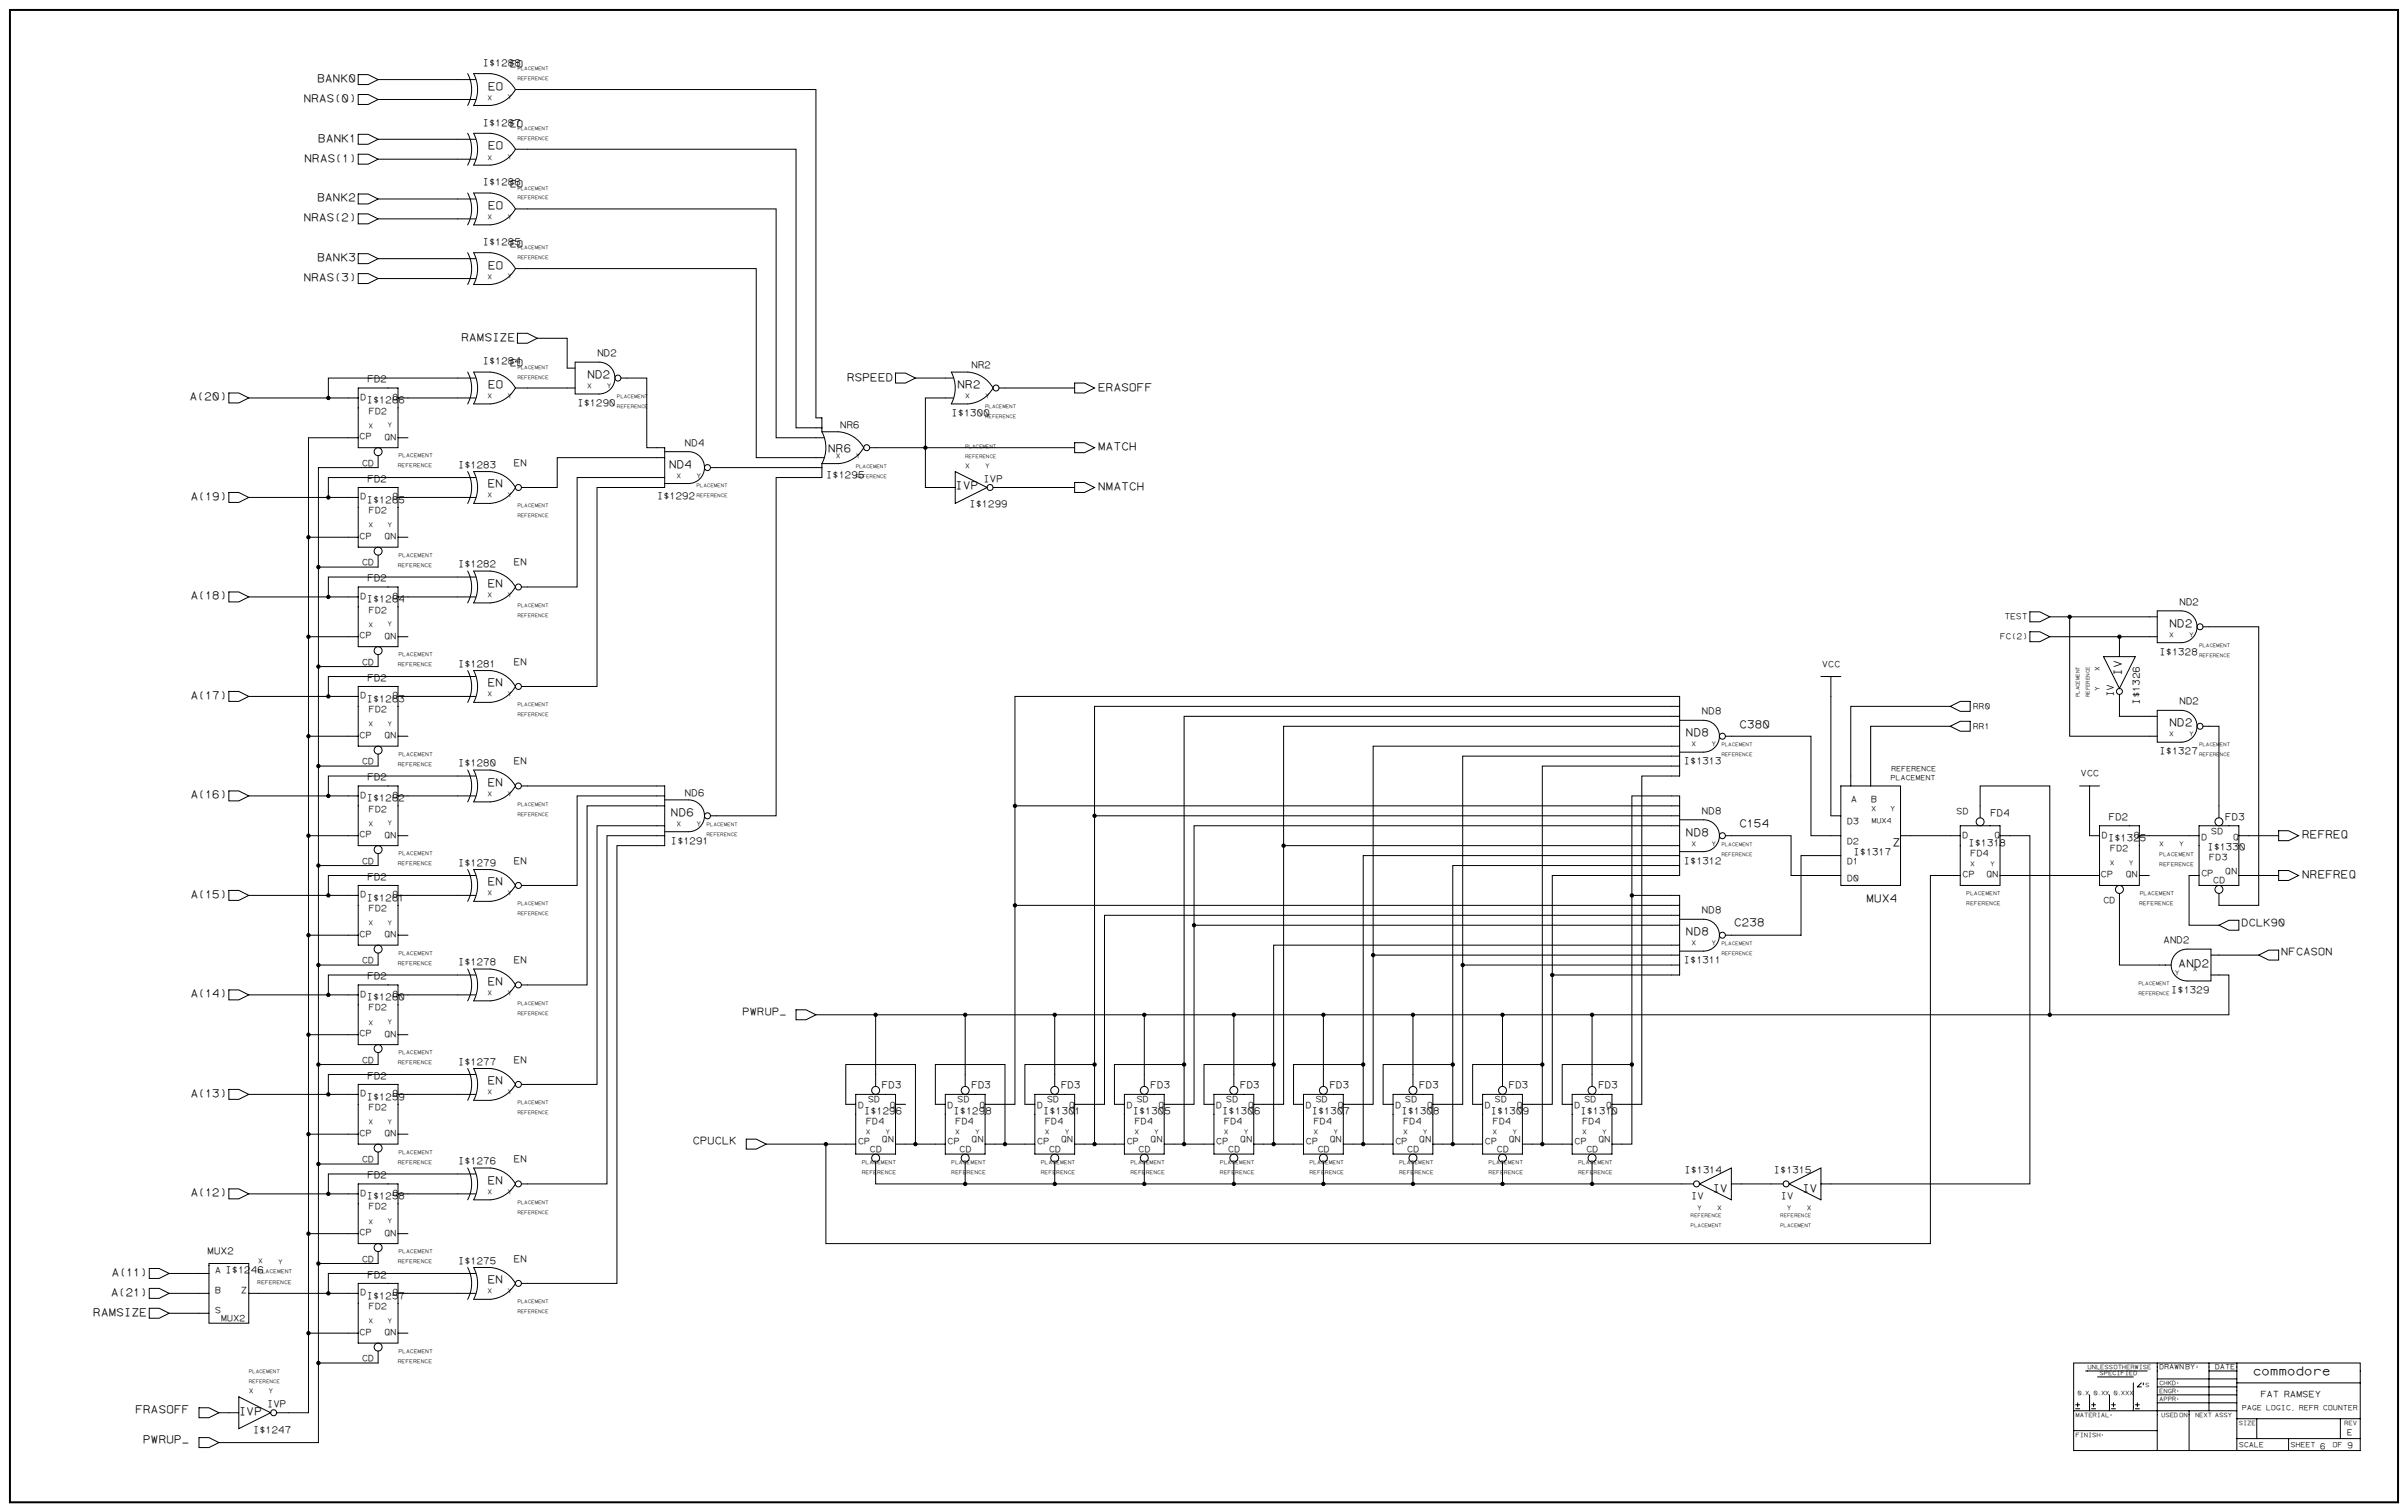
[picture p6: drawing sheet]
<svg xmlns="http://www.w3.org/2000/svg" width="1189mm" height="746mm" viewBox="0 0 1189 746" stroke-linecap="round" stroke-linejoin="round" font-family="sans-serif">
<defs><g id="words">
<text font-size="6" x="1112" y="679">commodore</text>
<g font-size="5.5">
<text x="157" y="41">BANK0</text>
<text x="241" y="44">EO</text>
<text x="150" y="50">NRAS(0)</text>
<text x="157" y="70">BANK1</text>
<text x="241" y="74">EO</text>
<text x="150" y="80">NRAS(1)</text>
<text x="157" y="99">BANK2</text>
<text x="241" y="103">EO</text>
<text x="150" y="109">NRAS(2)</text>
<text x="157" y="129">BANK3</text>
<text x="241" y="133">EO</text>
<text x="150" y="139">NRAS(3)</text>
<text x="228" y="168">RAMSIZE</text>
<text x="241" y="192">EO</text>
<text x="290" y="187">ND2</text>
<text x="418" y="188">RSPEED</text>
<text x="472" y="192">NR2</text>
<text x="94" y="198">A(20)</text>
<text x="542" y="193">ERASOFF</text>
<text x="409" y="223">NR6</text>
<text x="542" y="222">MATCH</text>
<text x="330" y="231">ND4</text>
<text x="241" y="241">EN</text>
<text x="471" y="242">IVP</text>
<text x="542" y="242">NMATCH</text>
<text x="94" y="247">A(19)</text>
<text x="241" y="290">EN</text>
<text x="94" y="296">A(18)</text>
<text x="1071" y="309">ND2</text>
<text x="1047" y="333" transform="rotate(-90 1047 333)">IV</text>
<text x="241" y="339">EN</text>
<text x="94" y="345">A(17)</text>
<text x="858" y="359">C380</text>
<text x="1071" y="359">ND2</text>
<text x="832" y="363">ND8</text>
<text x="241" y="388">EN</text>
<text x="94" y="394">A(16)</text>
<text x="331" y="403">ND6</text>
<text x="832" y="413">ND8</text>
<text x="858" y="408">C154</text>
<text x="1136" y="414">REFREQ</text>
<text x="934" y="418">Z</text>
<text x="241" y="437">EN</text>
<text x="1136" y="434">NREFREQ</text>
<text x="94" y="443">A(15)</text>
<text x="921" y="445">MUX4</text>
<text x="832" y="462">ND8</text>
<text x="856" y="457">C238</text>
<text x="1075" y="477">AND2</text>
<text x="241" y="486">EN</text>
<text x="94" y="492">A(14)</text>
<text x="241" y="535">EN</text>
<text x="94" y="542">A(13)</text>
<text x="241" y="585">EN</text>
<text x="94" y="591">A(12)</text>
<text x="845" y="588">IV</text>
<text x="889" y="588">IV</text>
<text x="55" y="630">A(11)</text>
<text x="241" y="634">EN</text>
<text x="55" y="640">A(21)</text>
<text x="46" y="650">RAMSIZE</text>
<text x="67" y="697">FRASOFF</text>
<text x="118" y="698">IVP</text>
<text x="71" y="712">PWRUP_</text>
</g>
<g font-size="5.2">
<text x="1106" y="457">DCLK90</text>
<text x="1126" y="472">NFCASON</text>
<text x="366" y="501">PWRUP_</text>
<text x="342" y="565">CPUCLK</text>
</g>
<g font-size="4.7">
<text x="238" y="33">I$1288</text>
<text x="252" y="33">EO</text>
<text x="238" y="62">I$1287</text>
<text x="252" y="63">EO</text>
<text x="238" y="92">I$1286</text>
<text x="252" y="92">EO</text>
<text x="238" y="121">I$1285</text>
<text x="252" y="122">EO</text>
<text x="238" y="180">I$1284</text>
<text x="295" y="176">ND2</text>
<text x="252" y="181">EO</text>
<text x="479" y="182">NR2</text>
<text x="181" y="189">FD2</text>
<text x="181" y="199">I$1266</text>
<text x="285" y="200">I$1290</text>
<text x="470" y="205">I$1300</text>
<text x="415" y="211">NR6</text>
<text x="338" y="220">ND4</text>
<text x="226" y="231">I$1283</text>
<text x="253" y="230">EN</text>
<text x="181" y="238">FD2</text>
<text x="408" y="236">I$1295</text>
<text x="485" y="238">IVP</text>
<text x="181" y="248">I$1265</text>
<text x="324" y="247">I$1292</text>
<text x="478" y="251">I$1299</text>
<text x="226" y="280">I$1282</text>
<text x="253" y="279">EN</text>
<text x="181" y="287">FD2</text>
<text x="181" y="297">I$1264</text>
<text x="1076" y="299">ND2</text>
<text x="1066" y="323">I$1328</text>
<text x="226" y="329">I$1281</text>
<text x="253" y="328">EN</text>
<text x="181" y="336">FD2</text>
<text x="181" y="346">I$1263</text>
<text x="1043" y="344" transform="rotate(-90 1043 344)">IV</text>
<text x="1056" y="348" transform="rotate(-90 1056 348)">I$1326</text>
<text x="1076" y="348">ND2</text>
<text x="840" y="353">ND8</text>
<text x="253" y="377">EN</text>
<text x="831" y="377">I$1313</text>
<text x="1066" y="372">I$1327</text>
<text x="226" y="378">I$1280</text>
<text x="181" y="385">FD2</text>
<text x="181" y="396">I$1262</text>
<text x="338" y="393">ND6</text>
<text x="840" y="402">ND8</text>
<text x="982" y="403">FD4</text>
<text x="1041" y="405">FD2</text>
<text x="1098" y="405">FD3</text>
<text x="331" y="417">I$1291</text>
<text x="971" y="418">I$1318</text>
<text x="1040" y="415">I$1325</text>
<text x="1089" y="419">I$1330</text>
<text x="915" y="422">I$1317</text>
<text x="226" y="427">I$1279</text>
<text x="253" y="426">EN</text>
<text x="831" y="426">I$1312</text>
<text x="181" y="434">FD2</text>
<text x="181" y="445">I$1261</text>
<text x="840" y="451">ND8</text>
<text x="1068" y="466">AND2</text>
<text x="226" y="476">I$1278</text>
<text x="253" y="475">EN</text>
<text x="831" y="475">I$1311</text>
<text x="181" y="483">FD2</text>
<text x="1072" y="490">I$1329</text>
<text x="181" y="494">I$1260</text>
<text x="226" y="526">I$1277</text>
<text x="253" y="525">EN</text>
<text x="181" y="533">FD2</text>
<text x="435" y="537">FD3</text>
<text x="479" y="537">FD3</text>
<text x="524" y="537">FD3</text>
<text x="568" y="537">FD3</text>
<text x="612" y="537">FD3</text>
<text x="656" y="537">FD3</text>
<text x="700" y="537">FD3</text>
<text x="745" y="537">FD3</text>
<text x="789" y="537">FD3</text>
<text x="181" y="543">I$1259</text>
<text x="426" y="550">I$1296</text>
<text x="470" y="550">I$1298</text>
<text x="515" y="550">I$1301</text>
<text x="559" y="550">I$1305</text>
<text x="603" y="550">I$1306</text>
<text x="647" y="550">I$1307</text>
<text x="691" y="550">I$1308</text>
<text x="736" y="550">I$1309</text>
<text x="780" y="550">I$1310</text>
<text x="226" y="575">I$1276</text>
<text x="253" y="574">EN</text>
<text x="181" y="582">FD2</text>
<text x="831" y="579">I$1314</text>
<text x="875" y="579">I$1315</text>
<text x="181" y="592">I$1258</text>
<text x="835" y="592">IV</text>
<text x="879" y="592">IV</text>
<text x="102" y="619">MUX2</text>
<text x="226" y="624">I$1275</text>
<text x="253" y="623">EN</text>
<text x="181" y="631">FD2</text>
<text x="181" y="641">I$1257</text>
<text x="132" y="695">IVP</text>
<text x="125" y="707">I$1247</text>
</g>
<g font-size="4.4">
<text x="178" y="197">D</text>
<text x="193" y="197">Q</text>
<text x="182" y="204">FD2</text>
<text x="177" y="217">CP</text>
<text x="190" y="217">QN</text>
<text x="179" y="230">CD</text>
<text x="178" y="247">D</text>
<text x="193" y="247">Q</text>
<text x="182" y="253">FD2</text>
<text x="177" y="266">CP</text>
<text x="190" y="266">QN</text>
<text x="179" y="279">CD</text>
<text x="178" y="296">D</text>
<text x="193" y="296">Q</text>
<text x="182" y="302">FD2</text>
<text x="177" y="315">CP</text>
<text x="190" y="315">QN</text>
<text x="179" y="328">CD</text>
<text x="899" y="329">VCC</text>
<text x="178" y="345">D</text>
<text x="193" y="345">Q</text>
<text x="182" y="352">FD2</text>
<text x="177" y="364">CP</text>
<text x="190" y="364">QN</text>
<text x="179" y="377">CD</text>
<text x="1027" y="383">VCC</text>
<text x="178" y="394">D</text>
<text x="193" y="394">Q</text>
<text x="913" y="396">A</text>
<text x="923" y="396">B</text>
<text x="182" y="401">FD2</text>
<text x="966" y="402">SD</text>
<text x="912" y="407">D3</text>
<text x="177" y="413">CP</text>
<text x="190" y="414">QN</text>
<text x="968" y="414">D</text>
<text x="984" y="414">Q</text>
<text x="1037" y="414">D</text>
<text x="1053" y="414">Q</text>
<text x="1091" y="412">SD</text>
<text x="912" y="417">D2</text>
<text x="1086" y="415">D</text>
<text x="1102" y="415">Q</text>
<text x="972" y="422">FD4</text>
<text x="1041" y="420">FD2</text>
<text x="1090" y="424">FD3</text>
<text x="179" y="426">CD</text>
<text x="912" y="426">D1</text>
<text x="1098" y="431">QN</text>
<text x="912" y="435">D0</text>
<text x="968" y="433">CP</text>
<text x="980" y="433">QN</text>
<text x="1037" y="433">CP</text>
<text x="1049" y="433">QN</text>
<text x="1086" y="432">CP</text>
<text x="1092" y="436">CD</text>
<text x="178" y="443">D</text>
<text x="193" y="443">Q</text>
<text x="182" y="450">FD2</text>
<text x="1038" y="446">CD</text>
<text x="177" y="462">CP</text>
<text x="190" y="463">QN</text>
<text x="179" y="475">CD</text>
<text x="178" y="492">D</text>
<text x="193" y="492">Q</text>
<text x="182" y="499">FD2</text>
<text x="177" y="512">CP</text>
<text x="190" y="512">QN</text>
<text x="179" y="525">CD</text>
<text x="178" y="541">D</text>
<text x="193" y="541">Q</text>
<text x="428" y="544">SD</text>
<text x="472" y="544">SD</text>
<text x="517" y="544">SD</text>
<text x="561" y="544">SD</text>
<text x="605" y="544">SD</text>
<text x="649" y="544">SD</text>
<text x="693" y="544">SD</text>
<text x="738" y="544">SD</text>
<text x="782" y="544">SD</text>
<text x="182" y="548">FD2</text>
<text x="423" y="547">D</text>
<text x="439" y="547">Q</text>
<text x="468" y="547">D</text>
<text x="483" y="547">Q</text>
<text x="512" y="547">D</text>
<text x="527" y="547">Q</text>
<text x="556" y="547">D</text>
<text x="572" y="547">Q</text>
<text x="600" y="547">D</text>
<text x="616" y="547">Q</text>
<text x="644" y="547">D</text>
<text x="660" y="547">Q</text>
<text x="689" y="547">D</text>
<text x="704" y="547">Q</text>
<text x="733" y="547">D</text>
<text x="748" y="547">Q</text>
<text x="777" y="547">D</text>
<text x="793" y="547">Q</text>
<text x="427" y="555">FD4</text>
<text x="471" y="555">FD4</text>
<text x="516" y="555">FD4</text>
<text x="560" y="555">FD4</text>
<text x="604" y="555">FD4</text>
<text x="648" y="555">FD4</text>
<text x="692" y="555">FD4</text>
<text x="737" y="555">FD4</text>
<text x="781" y="555">FD4</text>
<text x="177" y="561">CP</text>
<text x="190" y="561">QN</text>
<text x="435" y="564">QN</text>
<text x="479" y="564">QN</text>
<text x="524" y="564">QN</text>
<text x="568" y="564">QN</text>
<text x="612" y="564">QN</text>
<text x="656" y="564">QN</text>
<text x="700" y="564">QN</text>
<text x="745" y="564">QN</text>
<text x="789" y="564">QN</text>
<text x="423" y="565">CP</text>
<text x="429" y="569">CD</text>
<text x="468" y="565">CP</text>
<text x="473" y="569">CD</text>
<text x="512" y="565">CP</text>
<text x="518" y="569">CD</text>
<text x="556" y="565">CP</text>
<text x="562" y="569">CD</text>
<text x="600" y="565">CP</text>
<text x="606" y="569">CD</text>
<text x="644" y="565">CP</text>
<text x="650" y="569">CD</text>
<text x="689" y="565">CP</text>
<text x="694" y="569">CD</text>
<text x="733" y="565">CP</text>
<text x="739" y="569">CD</text>
<text x="777" y="565">CP</text>
<text x="783" y="569">CD</text>
<text x="179" y="574">CD</text>
<text x="178" y="590">D</text>
<text x="193" y="590">Q</text>
<text x="182" y="597">FD2</text>
<text x="177" y="610">CP</text>
<text x="190" y="610">QN</text>
<text x="179" y="623">CD</text>
<text x="106" y="629">A I$1246</text>
<text x="106" y="639">B</text>
<text x="119" y="639">Z</text>
<text x="178" y="640">D</text>
<text x="194" y="640">Q</text>
<text x="182" y="646">FD2</text>
<text x="106" y="648">S</text>
<text x="109" y="652">MUX2</text>
<text x="177" y="659">CP</text>
<text x="190" y="659">QN</text>
<text x="179" y="672">CD</text>
<text x="1116" y="690">FAT RAMSEY</text>
</g>
<g font-size="4.1">
<text x="989" y="306">TEST</text>
<text x="987" y="316">FC(2)</text>
<text x="974" y="350">RR0</text>
<text x="974" y="360">RR1</text>
<text x="1158" y="709">E</text>
<text x="1145" y="715">6</text>
<text x="1158" y="715">9</text>
</g>
<g font-size="3.5">
<text x="933" y="381">REFERENCE</text>
<text x="933" y="385">PLACEMENT</text>
<text x="923" y="401">X</text>
<text x="933" y="400">Y</text>
<text x="924" y="406">MUX4</text>
<text x="1066" y="676">DRAWNBY:</text>
<text x="1093" y="676">DATE</text>
<text x="1106" y="696">PAGE LOGIC, REFR COUNTER</text>
<text x="1105" y="714">SCALE</text>
<text x="1131" y="714">SHEET</text>
<text x="1151" y="714">OF</text>
</g>
<g font-size="3.3">
<text x="241" y="49">X</text>
<text x="250" y="49">Y</text>
<text x="241" y="79">X</text>
<text x="250" y="78">Y</text>
<text x="250" y="108">Y</text>
<text x="241" y="108">X</text>
<text x="241" y="138">X</text>
<text x="250" y="137">Y</text>
<text x="290" y="192">X</text>
<text x="300" y="192">Y</text>
<text x="241" y="197">X</text>
<text x="250" y="196">Y</text>
<text x="476" y="196">X</text>
<text x="486" y="196">Y</text>
<text x="182" y="211">X</text>
<text x="191" y="211">Y</text>
<text x="413" y="226">X</text>
<text x="422" y="226">Y</text>
<text x="476" y="231">X</text>
<text x="486" y="231">Y</text>
<text x="334" y="236">X</text>
<text x="344" y="236">Y</text>
<text x="241" y="246">X</text>
<text x="250" y="246">Y</text>
<text x="182" y="260">X</text>
<text x="191" y="260">Y</text>
<text x="241" y="295">X</text>
<text x="250" y="295">Y</text>
<text x="182" y="309">X</text>
<text x="191" y="309">Y</text>
<text x="1071" y="314">X</text>
<text x="1080" y="314">Y</text>
<text x="1036" y="331" transform="rotate(-90 1036 331)">X</text>
<text x="1036" y="341" transform="rotate(-90 1036 341)">Y</text>
<text x="241" y="344">X</text>
<text x="250" y="344">Y</text>
<text x="182" y="358">X</text>
<text x="191" y="358">Y</text>
<text x="1071" y="363">X</text>
<text x="1080" y="363">Y</text>
<text x="835" y="368">X</text>
<text x="845" y="368">Y</text>
<text x="241" y="393">X</text>
<text x="250" y="393">Y</text>
<text x="182" y="408">X</text>
<text x="191" y="407">Y</text>
<text x="334" y="408">X</text>
<text x="344" y="408">Y</text>
<text x="835" y="418">X</text>
<text x="845" y="418">Y</text>
<text x="1066" y="418">X</text>
<text x="1076" y="418">Y</text>
<text x="972" y="427">X</text>
<text x="982" y="427">Y</text>
<text x="1041" y="427">X</text>
<text x="1051" y="427">Y</text>
<text x="241" y="442">X</text>
<text x="250" y="442">Y</text>
<text x="182" y="457">X</text>
<text x="191" y="457">Y</text>
<text x="835" y="467">X</text>
<text x="845" y="467">Y</text>
<text x="1082" y="479">X</text>
<text x="1073" y="481">Y</text>
<text x="241" y="491">X</text>
<text x="250" y="491">Y</text>
<text x="182" y="506">X</text>
<text x="191" y="506">Y</text>
<text x="241" y="540">X</text>
<text x="250" y="540">Y</text>
<text x="182" y="555">X</text>
<text x="191" y="555">Y</text>
<text x="427" y="560">X</text>
<text x="437" y="560">Y</text>
<text x="471" y="560">X</text>
<text x="481" y="560">Y</text>
<text x="516" y="560">X</text>
<text x="525" y="560">Y</text>
<text x="560" y="560">X</text>
<text x="570" y="560">Y</text>
<text x="604" y="560">X</text>
<text x="614" y="560">Y</text>
<text x="648" y="560">X</text>
<text x="658" y="560">Y</text>
<text x="692" y="560">X</text>
<text x="702" y="560">Y</text>
<text x="737" y="560">X</text>
<text x="747" y="560">Y</text>
<text x="781" y="560">X</text>
<text x="791" y="560">Y</text>
<text x="241" y="589">X</text>
<text x="250" y="589">Y</text>
<text x="838" y="597">Y</text>
<text x="848" y="597">X</text>
<text x="882" y="597">Y</text>
<text x="892" y="597">X</text>
<text x="182" y="604">X</text>
<text x="191" y="604">Y</text>
<text x="127" y="624">X</text>
<text x="137" y="624">Y</text>
<text x="241" y="639">X</text>
<text x="250" y="639">Y</text>
<text x="182" y="653">X</text>
<text x="191" y="653">Y</text>
<text x="123" y="688">X</text>
<text x="133" y="688">Y</text>
</g>
<g font-size="3">
<text x="1030" y="676">UNLESSOTHERWISE</text>
<text x="1036" y="679">SPECIFIED</text>
<text x="1066" y="684">CHKD:</text>
<text x="1025" y="689">0.X</text>
<text x="1033" y="689">0.XX 0.XXX</text>
<text x="1059" y="685">S</text>
<text x="1066" y="688">ENGR:</text>
<text x="1066" y="692">APPR:</text>
<text x="1024" y="699">MATERIAL:</text>
<text x="1067" y="699">USED ON</text>
<text x="1083" y="699">NEXT ASSY</text>
<text x="1105" y="703">SIZE</text>
<text x="1157" y="703">REV</text>
<text x="1024" y="709">FINISH:</text>
</g>
<g font-size="2.6">
<text x="197" y="226">PLACEMENT</text>
<text x="196" y="231">REFERENCE</text>
<text x="197" y="275">PLACEMENT</text>
<text x="196" y="280">REFERENCE</text>
<text x="196" y="329">REFERENCE</text>
<text x="197" y="324">PLACEMENT</text>
<text x="196" y="378">REFERENCE</text>
<text x="197" y="373">PLACEMENT</text>
<text x="197" y="422">PLACEMENT</text>
<text x="1066" y="422">PLACEMENT</text>
<text x="196" y="427">REFERENCE</text>
<text x="1066" y="427">REFERENCE</text>
<text x="970" y="442">PLACEMENT</text>
<text x="1056" y="442">PLACEMENT</text>
<text x="970" y="447">REFERENCE</text>
<text x="1056" y="447">REFERENCE</text>
<text x="197" y="471">PLACEMENT</text>
<text x="196" y="476">REFERENCE</text>
<text x="197" y="521">PLACEMENT</text>
<text x="196" y="525">REFERENCE</text>
<text x="197" y="570">PLACEMENT</text>
<text x="196" y="574">REFERENCE</text>
<text x="425" y="575">PLACEMENT</text>
<text x="470" y="575">PLACEMENT</text>
<text x="514" y="575">PLACEMENT</text>
<text x="558" y="575">PLACEMENT</text>
<text x="602" y="575">PLACEMENT</text>
<text x="646" y="575">PLACEMENT</text>
<text x="691" y="575">PLACEMENT</text>
<text x="735" y="575">PLACEMENT</text>
<text x="779" y="575">PLACEMENT</text>
<text x="425" y="580">REFERENCE</text>
<text x="470" y="580">REFERENCE</text>
<text x="514" y="580">REFERENCE</text>
<text x="558" y="580">REFERENCE</text>
<text x="602" y="580">REFERENCE</text>
<text x="646" y="580">REFERENCE</text>
<text x="691" y="580">REFERENCE</text>
<text x="735" y="580">REFERENCE</text>
<text x="779" y="580">REFERENCE</text>
<text x="196" y="624">REFERENCE</text>
<text x="197" y="619">PLACEMENT</text>
<text x="127" y="629">PLACEMENT</text>
<text x="127" y="634">REFERENCE</text>
<text x="197" y="668">PLACEMENT</text>
<text x="196" y="673">REFERENCE</text>
</g>
<g font-size="2.5">
<text x="255" y="35">PLACEMENT</text>
<text x="255" y="40">REFERENCE</text>
<text x="255" y="64">PLACEMENT</text>
<text x="255" y="69">REFERENCE</text>
<text x="255" y="94">PLACEMENT</text>
<text x="255" y="98">REFERENCE</text>
<text x="255" y="123">PLACEMENT</text>
<text x="255" y="128">REFERENCE</text>
<text x="255" y="182">PLACEMENT</text>
<text x="255" y="187">REFERENCE</text>
<text x="304" y="196">PLACEMENT</text>
<text x="304" y="201">REFERENCE</text>
<text x="486" y="201">PLACEMENT</text>
<text x="486" y="206">REFERENCE</text>
<text x="476" y="221">PLACEMENT</text>
<text x="476" y="226">REFERENCE</text>
<text x="422" y="231">PLACEMENT</text>
<text x="422" y="236">REFERENCE</text>
<text x="344" y="241">PLACEMENT</text>
<text x="344" y="246">REFERENCE</text>
<text x="255" y="251">PLACEMENT</text>
<text x="255" y="255">REFERENCE</text>
<text x="255" y="300">PLACEMENT</text>
<text x="255" y="305">REFERENCE</text>
<text x="1085" y="319">PLACEMENT</text>
<text x="1085" y="324">REFERENCE</text>
<text x="1026" y="344" transform="rotate(-90 1026 344)">PLACEMENT</text>
<text x="1031" y="344" transform="rotate(-90 1031 344)">REFERENCE</text>
<text x="255" y="349">PLACEMENT</text>
<text x="255" y="354">REFERENCE</text>
<text x="850" y="368">PLACEMENT</text>
<text x="1085" y="368">PLACEMENT</text>
<text x="850" y="373">REFERENCE</text>
<text x="1085" y="373">REFERENCE</text>
<text x="255" y="398">PLACEMENT</text>
<text x="255" y="403">REFERENCE</text>
<text x="349" y="408">PLACEMENT</text>
<text x="349" y="413">REFERENCE</text>
<text x="850" y="418">PLACEMENT</text>
<text x="850" y="422">REFERENCE</text>
<text x="255" y="447">PLACEMENT</text>
<text x="255" y="452">REFERENCE</text>
<text x="850" y="467">PLACEMENT</text>
<text x="850" y="472">REFERENCE</text>
<text x="1055" y="486">PLACEMENT</text>
<text x="1055" y="491">REFERENCE</text>
<text x="255" y="496">PLACEMENT</text>
<text x="255" y="501">REFERENCE</text>
<text x="255" y="545">PLACEMENT</text>
<text x="255" y="550">REFERENCE</text>
<text x="255" y="594">PLACEMENT</text>
<text x="255" y="599">REFERENCE</text>
<text x="834" y="606">PLACEMENT</text>
<text x="834" y="601">REFERENCE</text>
<text x="879" y="606">PLACEMENT</text>
<text x="879" y="601">REFERENCE</text>
<text x="255" y="643">PLACEMENT</text>
<text x="255" y="648">REFERENCE</text>
<text x="123" y="678">PLACEMENT</text>
<text x="123" y="683">REFERENCE</text>
</g>
</g></defs>
<path d="M5 5h1179v737h-1179z" fill="#fff" stroke="#fff" stroke-width=".49"/>
<path d="M5 5h1179v737h-1179z" fill="none" stroke="#000" stroke-width=".98"/>
<g fill="none" stroke="#000" stroke-width=".49">
<path d="M177 37h5l5 2-5 3h-5zM187 39h48M231 36a17 17 0 0 1 0 16M234 36h8a16 16 0 0 1 12 8 16 16 0 0 1-12 8h-8a17 17 0 0 0 0-16zM177 47h5l5 2-5 3h-5zM187 49h48M254 44h149v162h3v7M177 76h5l5 3-5 2h-5zM177 66h5l5 3-5 2h-5zM187 69h48M187 79h48M231 66a17 17 0 0 1 0 16"/>
<path d="M234 66h8a16 16 0 0 1 12 8 16 16 0 0 1-12 8h-8a17 17 0 0 0 0-16zM254 74h139v137h13M177 96h5l5 2-5 3h-5zM187 98h48M231 95a17 17 0 0 1 0 16M234 95h8a16 16 0 0 1 12 8 16 16 0 0 1-12 8h-8a17 17 0 0 0 0-16zM177 106h5l5 2-5 3h-5zM187 108h48M254 103h129v113h24M177 135h5l5 3-5 2h-5zM177 125h5l5 3-5 2h-5zM187 128h48"/>
<path d="M187 138h48M231 125a17 17 0 0 1 0 15M234 125h8a16 16 0 0 1 12 8 16 16 0 0 1-12 7h-8a17 17 0 0 0 0-15zM254 133h119v93h34M255 165h5l5 2-5 2h-5zM265 167h15v15h4M284 179h12a8 8 0 0 1 8 8 8 8 0 0 1-8 8h-12zM113 194h5l5 2-5 3h-5zM123 196h39M177 192h19v29h-19zM196 196h39M231 184a17 17 0 0 1 0 15"/>
<path d="M234 184h8a16 16 0 0 1 12 8 16 16 0 0 1-12 7h-8a17 17 0 0 0 0-15zM235 187h-73v9h15M254 192h30M306 187h13v34h9v20h-33v98h-38M442 184h5l5 3-5 2h-5zM452 187h18M470 184h8a16 16 0 0 1 12 8 16 16 0 0 1-12 7h-8a17 17 0 0 0 0-15zM470 196h-13v45h14M493 192h37M530 189h5l5 3-5 2h-5zM177 216h-25v442h25M196 216h5"/>
<path d="M406 213a17 17 0 0 1 0 16M406 213h8a16 16 0 0 1 12 8 16 16 0 0 1-12 8h-8M530 219h5l5 2-5 2h-5zM187 225v6h-30v481h-49M231 233a17 17 0 0 1 0 16M234 233h8a16 16 0 0 1 12 8 16 16 0 0 1-12 8h-8a17 17 0 0 0 0-16zM235 236h-73v10h15M328 236h-43v54h-28M328 226h-53v15h-18M328 223h12a8 8 0 0 1 8 8 8 8 0 0 1-8 8h-12M406 231v5h-23v167h-32M406 229v2h-55"/>
<path d="M429 221h101M471 233l16 8-16 8zM530 238h5l5 3-5 2h-5zM113 243h5l5 3-5 2h-5zM123 246h39M177 241h19v29h-19zM196 246h39M490 241h40M152 265h25M187 274v6h-30M196 265h5M113 292h5l5 3-5 2h-5z"/>
<path d="M123 295h39M177 290h19v29h-19zM196 295h39M231 282a17 17 0 0 1 0 16M234 282h8a16 16 0 0 1 12 8 16 16 0 0 1-12 8h-8a17 17 0 0 0 0-16zM235 285h-73v10h15M152 314h25M196 314h5M1002 312h5l5 2-5 3h-5zM1002 302h5l5 3-5 2h-5zM1012 305h53M1012 314h53"/>
<path d="M1022 305v58h43M1046 314v10M1065 302h12a8 8 0 0 1 7 7 8 8 0 0 1-7 8h-12zM1087 309h28v138h-20v-6M177 339h19v29h-19zM187 323v6h-30M231 331a17 17 0 0 1 0 16M234 331h8a16 16 0 0 1 12 8 16 16 0 0 1-12 8h-8a17 17 0 0 0 0-16zM235 334h-73v10h15M899 334h10M904 334v69h5M1038 324h16l-8 16z"/>
<path d="M113 341h5l5 3-5 2h-5zM123 344h39M196 344h39M829 359h-195v59M829 354h-245v172h-34v19h5M829 349h-289v54h289M829 356h12a8 8 0 0 1 8 7 8 8 0 0 1-8 8h-12M963 349h-50v39M963 359h-40v29M963 359l5-3h4v5h-4zM963 349l5-3h4v5h-4zM1046 343v11h19"/>
<path d="M1065 351h12a8 8 0 0 1 7 8 8 8 0 0 1-7 7h-12zM1087 359h8v45M152 363h25M187 372v6h-30M196 363h5M829 368h-151v104h151M829 373h-107v103M829 378h-68v148h-34v19h5M852 363h42v50h15M113 390h5l5 3-5 2h-5zM123 393h39M177 388h19v30h-19z"/>
<path d="M196 393h39M231 380a17 17 0 0 1 0 16M234 380h8a16 16 0 0 1 12 8 16 16 0 0 1-12 8h-8a17 17 0 0 0 0-16zM235 383h-73v10h15M257 388h71v30h-24v216h-47M328 393h-43v44h-28M328 398h-38v88h-33M328 395h12a8 8 0 0 1 8 8 8 8 0 0 1-8 8h-12M501 398v-54h328v39h-19v162h-14M829 398h-328v147h-15M909 388h29v49h-29zM1026 388h10"/>
<path d="M1031 388v25h5M152 413h25M196 413h5M328 413h-28v172h-43M328 408h-33v127h-38M540 403v162h-10M829 418h-195v127h-15M829 408h-240v137h-14M829 405h12a8 8 0 0 1 8 8 8 8 0 0 1-8 7h-12M852 413h32v19h25M938 413h30M968 408h19v29h-19z"/>
<path d="M977 404v-16h35v113h88v-20h-9M987 413h15v172h-103M1036 408h20v29h-20zM1056 413h29M1085 408h20v29h-20zM1105 413h20M1125 410h5l4 3-4 2h-5zM113 440h5l5 2-5 3h-5zM177 437h19v30h-19zM187 421v6h-30M231 429a17 17 0 0 1 0 16M234 429h8a16 16 0 0 1 12 8 16 16 0 0 1-12 8h-8a17 17 0 0 0 0-16z"/>
<path d="M235 432h-73v10h15M829 427h-112v138h-10M829 422h-156v143h-10M909 422h-20v40h-37M968 432h-15v182h-545v-49h14M987 432h49M1056 432h5M1085 432h-5v25h15M1105 432h20M1125 430h5l4 2-4 3h-5zM123 442h39M196 442h39"/>
<path d="M501 447h328M589 457h240M805 442h24v39h-63M829 452h-284v93h-15M829 454h12a8 8 0 0 1 8 8 8 8 0 0 1-8 8h-12M1046 441v35h26M1095 457l5-3h5v5h-5zM152 462h25M187 471v5h-30M196 462h5M231 478a17 17 0 0 1 0 16M234 478h8a16 16 0 0 1 12 8 16 16 0 0 1-12 8h-8a17 17 0 0 0 0-16z"/>
<path d="M678 472v73h-15M829 476h-107v69h-15M829 467h-200v98h-10M1074 471l4-2h13v15h-12a8 8 0 0 1-7-5 8 8 0 0 1 2-8zM1091 472h24M1115 472l5-3h5v5h-5zM113 489h5l5 2-5 3h-5zM123 491h39M177 486h19v30h-19zM196 491h39M235 481h-73v10h15M393 499h5l5 2-5 2h-5z"/>
<path d="M152 511h25M187 520v6h-30M196 511h5M403 501h609M432 501v35M476 501v35M521 501v35M565 501v35M609 501v35M653 501v35M697 501v35M742 501v35"/>
<path d="M786 501v35M113 538h5l5 2-5 3h-5zM177 535h19v30h-19zM231 528a17 17 0 0 1 0 15M234 528h8a16 16 0 0 1 12 7 16 16 0 0 1-12 8h-8a17 17 0 0 0 0-15zM235 530h-73v10h15M540 526h-34v19h5M584 526v39h-9M629 526h-35v19h5M673 526h-35v19h5M717 526h-34v19h5M761 526v39h15"/>
<path d="M805 526h-34v19h5M123 540h39M152 560h25M196 540h39M196 560h5M422 545h-5v-19h35v39M422 540h20v30h-20zM442 545h5M467 545h-5v-19h34v39M467 540h19v30h-19zM511 540h19v30h-19zM555 540h20v30h-20z"/>
<path d="M599 540h20v30h-20zM643 540h20v30h-20zM688 540h19v30h-19zM732 540h19v30h-19zM751 545h15v-113h63v-39h-24v172h-9M776 540h20v30h-20zM187 569v6h-30M231 577a17 17 0 0 1 0 15M234 577h8a16 16 0 0 1 12 8 16 16 0 0 1-12 7h-8a17 17 0 0 0 0-15zM235 580h-73v9h-39M368 562h5l5 3-5 2h-5zM378 565h30"/>
<path d="M432 574v11h310M442 565h25M476 574v11M486 565h25M521 574v11M540 565h15M565 574v11M584 565h15M609 574v11M629 565h14M653 574v11M673 565h15"/>
<path d="M697 574v11M717 565h15M742 574v11h94M751 565h10M786 574v11M113 587h5l5 2-5 3h-5zM162 589h15M177 585h19v29h-19zM196 589h39M839 585l16-8v15zM855 585h25M883 585l16-8v15z"/>
<path d="M152 609h25M187 618v6h-30M196 609h5M74 636h5l4 3-4 2h-5zM74 626h5l4 3-4 2h-5zM83 629h20M83 639h20M103 624h20v29h-20zM162 639h15M177 634h19v29h-19zM196 639h39M231 626a17 17 0 0 1 0 15"/>
<path d="M234 626h8a16 16 0 0 1 12 8 16 16 0 0 1-12 7h-8a17 17 0 0 0 0-15zM235 629h-73v10h-39M74 646h5l4 2-4 3h-5zM83 648h20M152 658v39h-15M196 658h5M187 667v6h-30M1023 673h142v43h-142zM1029 677h31M1035 680h18M1065 673v43M1090 673v23"/>
<path d="M1090 677h14M1104 673v43M98 695h5l5 2-5 3h-5zM108 697h10M118 690l16 7-16 8zM1023 696h81M1024 696h2M1024 694h2M1025 693v2M1031 689v7M1032 696h2M1032 694h2"/>
<path d="M1033 693v2M1041 689v7M1042 696h2M1042 694h2M1043 693v2M1053 683v13M1054 696h2M1054 694h2M1055 693v2M1057 683l-2 2h2M1058 683v1M1065 693h39"/>
<path d="M1065 689h39M1065 685h39M1065 681h39M1080 696v20M1104 683h61M98 710h5l5 2-5 3h-5zM1023 706h42M1104 710h61M1104 700h61M1114 700v10M1130 710v6M1155 700v10"/>
<circle cx="305" cy="187" r="1.5"/>
<circle cx="492" cy="192" r="1.5"/>
<circle cx="187" cy="223" r="2"/>
<circle cx="349" cy="231" r="1.5"/>
<circle cx="428" cy="221" r="1.5"/>
<circle cx="256" cy="241" r="1.5"/>
<circle cx="489" cy="241" r="1.5"/>
<circle cx="187" cy="272" r="2"/>
<circle cx="256" cy="290" r="1.5"/>
<circle cx="1086" cy="309" r="1.5"/>
<circle cx="187" cy="321" r="2"/>
<circle cx="256" cy="339" r="1.5"/>
<circle cx="1046" cy="341" r="1.5"/>
<circle cx="1086" cy="359" r="1.5"/>
<circle cx="187" cy="370" r="2"/>
<circle cx="850" cy="363" r="1.5"/>
<circle cx="256" cy="388" r="1.5"/>
<circle cx="187" cy="419" r="2"/>
<circle cx="349" cy="403" r="1.5"/>
<circle cx="850" cy="413" r="1.5"/>
<circle cx="977" cy="406" r="2"/>
<circle cx="1095" cy="406" r="2"/>
<circle cx="256" cy="437" r="1.5"/>
<circle cx="1046" cy="439" r="2"/>
<circle cx="1095" cy="439" r="2"/>
<circle cx="187" cy="469" r="2"/>
<circle cx="850" cy="462" r="1.5"/>
<circle cx="256" cy="486" r="1.5"/>
<circle cx="187" cy="518" r="2"/>
<circle cx="256" cy="535" r="1.5"/>
<circle cx="432" cy="538" r="2"/>
<circle cx="476" cy="538" r="2"/>
<circle cx="521" cy="538" r="2"/>
<circle cx="565" cy="538" r="2"/>
<circle cx="609" cy="538" r="2"/>
<circle cx="653" cy="538" r="2"/>
<circle cx="697" cy="538" r="2"/>
<circle cx="742" cy="538" r="2"/>
<circle cx="786" cy="538" r="2"/>
<circle cx="187" cy="567" r="2"/>
<circle cx="432" cy="572" r="2"/>
<circle cx="476" cy="572" r="2"/>
<circle cx="521" cy="572" r="2"/>
<circle cx="565" cy="572" r="2"/>
<circle cx="609" cy="572" r="2"/>
<circle cx="653" cy="572" r="2"/>
<circle cx="697" cy="572" r="2"/>
<circle cx="742" cy="572" r="2"/>
<circle cx="786" cy="572" r="2"/>
<circle cx="256" cy="585" r="1.5"/>
<circle cx="837" cy="585" r="1.5"/>
<circle cx="882" cy="585" r="1.5"/>
<circle cx="187" cy="616" r="2"/>
<circle cx="256" cy="634" r="1.5"/>
<circle cx="187" cy="665" r="2"/>
<circle cx="135" cy="697" r="1.5"/>
</g>
<g fill="#000" stroke="#000" stroke-width=".49">
<circle cx="162" cy="196" r=".8"/>
<circle cx="457" cy="221" r=".8"/>
<circle cx="162" cy="246" r=".8"/>
<circle cx="152" cy="265" r=".8"/>
<circle cx="157" cy="280" r=".8"/>
<circle cx="162" cy="295" r=".8"/>
<circle cx="152" cy="314" r=".8"/>
<circle cx="1022" cy="305" r=".8"/>
<circle cx="1046" cy="314" r=".8"/>
<circle cx="157" cy="329" r=".8"/>
<circle cx="162" cy="344" r=".8"/>
<circle cx="152" cy="363" r=".8"/>
<circle cx="157" cy="378" r=".8"/>
<circle cx="162" cy="393" r=".8"/>
<circle cx="501" cy="398" r=".8"/>
<circle cx="152" cy="413" r=".8"/>
<circle cx="540" cy="403" r=".8"/>
<circle cx="634" cy="418" r=".8"/>
<circle cx="157" cy="427" r=".8"/>
<circle cx="162" cy="442" r=".8"/>
<circle cx="501" cy="447" r=".8"/>
<circle cx="589" cy="457" r=".8"/>
<circle cx="805" cy="442" r=".8"/>
<circle cx="152" cy="462" r=".8"/>
<circle cx="157" cy="476" r=".8"/>
<circle cx="678" cy="472" r=".8"/>
<circle cx="722" cy="476" r=".8"/>
<circle cx="162" cy="491" r=".8"/>
<circle cx="766" cy="481" r=".8"/>
<circle cx="152" cy="511" r=".8"/>
<circle cx="432" cy="501" r=".8"/>
<circle cx="476" cy="501" r=".8"/>
<circle cx="521" cy="501" r=".8"/>
<circle cx="565" cy="501" r=".8"/>
<circle cx="609" cy="501" r=".8"/>
<circle cx="653" cy="501" r=".8"/>
<circle cx="697" cy="501" r=".8"/>
<circle cx="742" cy="501" r=".8"/>
<circle cx="786" cy="501" r=".8"/>
<circle cx="1012" cy="501" r=".8"/>
<circle cx="157" cy="526" r=".8"/>
<circle cx="540" cy="526" r=".8"/>
<circle cx="584" cy="526" r=".8"/>
<circle cx="629" cy="526" r=".8"/>
<circle cx="673" cy="526" r=".8"/>
<circle cx="717" cy="526" r=".8"/>
<circle cx="761" cy="526" r=".8"/>
<circle cx="805" cy="526" r=".8"/>
<circle cx="152" cy="560" r=".8"/>
<circle cx="162" cy="540" r=".8"/>
<circle cx="157" cy="575" r=".8"/>
<circle cx="408" cy="565" r=".8"/>
<circle cx="452" cy="565" r=".8"/>
<circle cx="496" cy="565" r=".8"/>
<circle cx="540" cy="565" r=".8"/>
<circle cx="584" cy="565" r=".8"/>
<circle cx="629" cy="565" r=".8"/>
<circle cx="673" cy="565" r=".8"/>
<circle cx="717" cy="565" r=".8"/>
<circle cx="761" cy="565" r=".8"/>
<circle cx="162" cy="589" r=".8"/>
<circle cx="476" cy="585" r=".8"/>
<circle cx="521" cy="585" r=".8"/>
<circle cx="565" cy="585" r=".8"/>
<circle cx="609" cy="585" r=".8"/>
<circle cx="653" cy="585" r=".8"/>
<circle cx="697" cy="585" r=".8"/>
<circle cx="742" cy="585" r=".8"/>
<circle cx="786" cy="585" r=".8"/>
<circle cx="152" cy="609" r=".8"/>
<circle cx="157" cy="624" r=".8"/>
<circle cx="162" cy="639" r=".8"/>
<circle cx="152" cy="658" r=".8"/>
<circle cx="157" cy="673" r=".8"/>
</g>
<use href="#words"/>
</svg>
